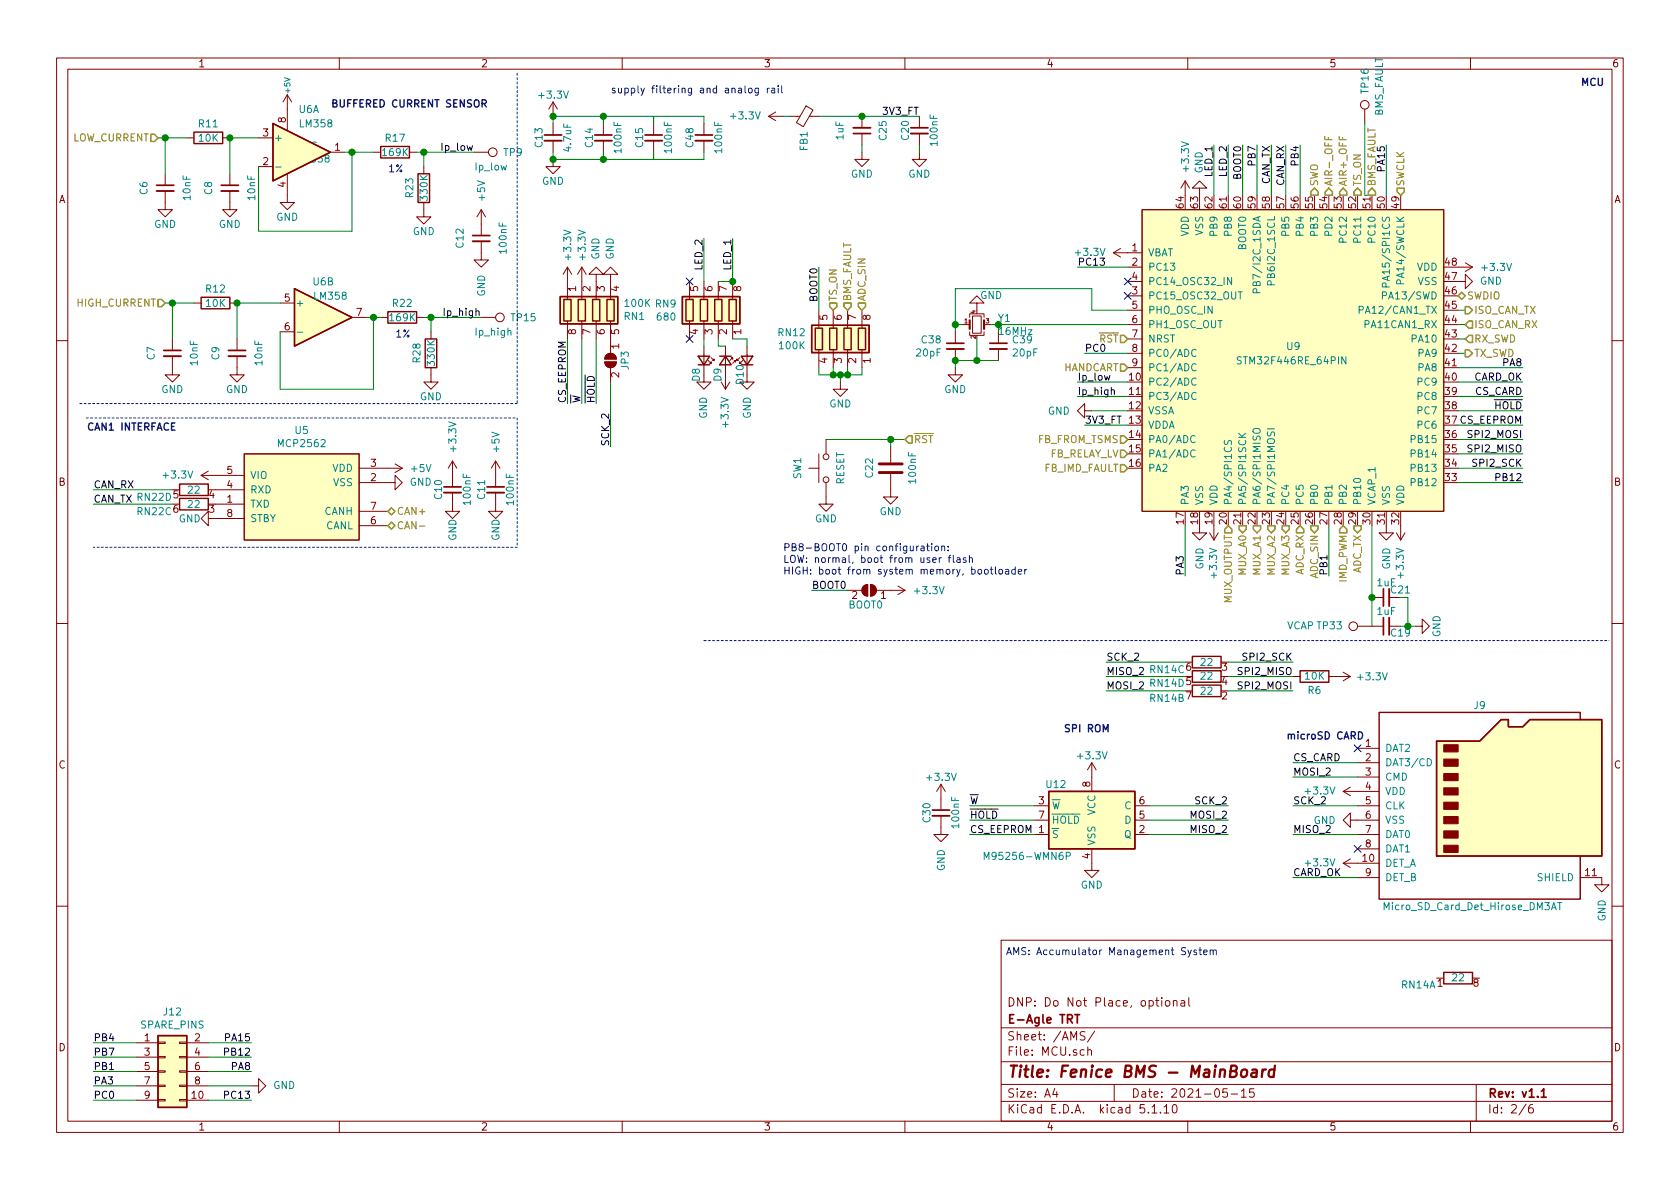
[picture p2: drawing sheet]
<svg xmlns="http://www.w3.org/2000/svg" width="297mm" height="210mm" viewBox="0 0 297 210" stroke-linecap="round" stroke-linejoin="round" font-family="sans-serif">
<defs><g id="words">
<text font-size="2.8" fill="#840000" x="178" y="190.5">Title: Fenice BMS - MainBoard</text>
<g font-size="2.1" fill="#840000">
<text x="178" y="178">DNP: Do Not Place, optional</text>
<text x="178" y="184">Sheet: /AMS/</text>
<text x="178" y="181">E-Agle TRT</text>
<text x="178" y="186.7">File: MCU.sch</text>
<text x="178" y="196.9">KiCad E.D.A. kicad 5.1.10</text>
<text x="178" y="194.1">Size: A4</text>
<text x="200" y="194.1">Date: 2021-05-15</text>
<text x="263" y="194.1">Rev: v1.1</text>
<text x="263" y="196.9">Id: 2/6</text>
</g>
<g font-size="1.8" fill="#840000">
<text x="35" y="11.9">1</text>
<text x="85" y="11.9">2</text>
<text x="135" y="11.9">3</text>
<text x="185" y="11.9">4</text>
<text x="235" y="11.9">5</text>
<text x="285" y="11.9">6</text>
<text x="50.5" y="21.7" transform="rotate(-90 50.5 21.7)">8</text>
<text x="46.5" y="29.2">2</text>
<text x="46.5" y="24.1">3</text>
<text x="59.2" y="26.7">1</text>
<text x="10.4" y="35.9">A</text>
<text x="50.5" y="33.1" transform="rotate(-90 50.5 33.1)">4</text>
<text x="285.4" y="35.9">A</text>
<text x="209.3" y="36.8" transform="rotate(-90 209.3 36.8)">64</text>
<text x="211.8" y="36.8" transform="rotate(-90 211.8 36.8)">63</text>
<text x="214.4" y="36.8" transform="rotate(-90 214.4 36.8)">62</text>
<text x="216.9" y="36.8" transform="rotate(-90 216.9 36.8)">61</text>
<text x="219.5" y="36.8" transform="rotate(-90 219.5 36.8)">60</text>
<text x="222" y="36.8" transform="rotate(-90 222 36.8)">59</text>
<text x="224.5" y="36.8" transform="rotate(-90 224.5 36.8)">58</text>
<text x="227.1" y="36.8" transform="rotate(-90 227.1 36.8)">57</text>
<text x="229.6" y="36.8" transform="rotate(-90 229.6 36.8)">56</text>
<text x="232.2" y="36.8" transform="rotate(-90 232.2 36.8)">55</text>
<text x="234.7" y="36.8" transform="rotate(-90 234.7 36.8)">54</text>
<text x="237.2" y="36.8" transform="rotate(-90 237.2 36.8)">53</text>
<text x="239.8" y="36.8" transform="rotate(-90 239.8 36.8)">52</text>
<text x="244.9" y="36.8" transform="rotate(-90 244.9 36.8)">50</text>
<text x="247.4" y="36.8" transform="rotate(-90 247.4 36.8)">49</text>
<text x="200.2" y="44.4">1</text>
<text x="200.2" y="47">2</text>
<text x="255.6" y="47">48</text>
<text x="50.3" y="53.3">5</text>
<text x="101.9" y="51.5" transform="rotate(-90 101.9 51.5)">1</text>
<text x="104.4" y="51.5" transform="rotate(-90 104.4 51.5)">2</text>
<text x="106.9" y="51.5" transform="rotate(-90 106.9 51.5)">3</text>
<text x="109.5" y="51.5" transform="rotate(-90 109.5 51.5)">4</text>
<text x="123.4" y="51.5" transform="rotate(-90 123.4 51.5)">5</text>
<text x="126" y="51.5" transform="rotate(-90 126 51.5)">6</text>
<text x="128.5" y="51.5" transform="rotate(-90 128.5 51.5)">7</text>
<text x="131.1" y="51.5" transform="rotate(-90 131.1 51.5)">8</text>
<text x="200.2" y="52.1">3</text>
<text x="200.2" y="49.5">4</text>
<text x="255.6" y="52.1">46</text>
<text x="255.6" y="49.5">47</text>
<text x="50.3" y="58.4">6</text>
<text x="63" y="55.9">7</text>
<text x="101.9" y="59.2" transform="rotate(-90 101.9 59.2)">8</text>
<text x="104.4" y="59.2" transform="rotate(-90 104.4 59.2)">7</text>
<text x="106.9" y="59.2" transform="rotate(-90 106.9 59.2)">6</text>
<text x="109.5" y="59.2" transform="rotate(-90 109.5 59.2)">5</text>
<text x="123.4" y="59.2" transform="rotate(-90 123.4 59.2)">4</text>
<text x="126" y="59.2" transform="rotate(-90 126 59.2)">3</text>
<text x="128.5" y="59.2" transform="rotate(-90 128.5 59.2)">2</text>
<text x="131.1" y="59.2" transform="rotate(-90 131.1 59.2)">1</text>
<text x="146.3" y="56.6" transform="rotate(-90 146.3 56.6)">5</text>
<text x="148.8" y="56.6" transform="rotate(-90 148.8 56.6)">6</text>
<text x="151.4" y="56.6" transform="rotate(-90 151.4 56.6)">7</text>
<text x="153.9" y="56.6" transform="rotate(-90 153.9 56.6)">8</text>
<text x="200.2" y="54.6">5</text>
<text x="200.2" y="57.1">6</text>
<text x="200.2" y="59.7">7</text>
<text x="255.6" y="59.7">43</text>
<text x="255.6" y="57.1">44</text>
<text x="255.6" y="54.6">45</text>
<text x="109.5" y="61.7" transform="rotate(-90 109.5 61.7)">1</text>
<text x="146.3" y="64.2" transform="rotate(-90 146.3 64.2)">4</text>
<text x="148.8" y="64.2" transform="rotate(-90 148.8 64.2)">3</text>
<text x="151.4" y="64.2" transform="rotate(-90 151.4 64.2)">2</text>
<text x="153.9" y="64.2" transform="rotate(-90 153.9 64.2)">1</text>
<text x="200.2" y="62.2">8</text>
<text x="200.2" y="64.8">9</text>
<text x="255.6" y="64.8">41</text>
<text x="255.6" y="62.2">42</text>
<text x="109.5" y="66.8" transform="rotate(-90 109.5 66.8)">2</text>
<text x="199.7" y="67.3">10</text>
<text x="199.7" y="69.8">11</text>
<text x="255.6" y="69.8">39</text>
<text x="255.6" y="67.3">40</text>
<text x="199.7" y="72.4">12</text>
<text x="199.7" y="74.9">13</text>
<text x="199.7" y="77.5">14</text>
<text x="255.6" y="77.5">36</text>
<text x="255.6" y="72.4">38</text>
<text x="40.2" y="83.8">5</text>
<text x="65.6" y="82.5">3</text>
<text x="199.7" y="80">15</text>
<text x="199.7" y="82.5">16</text>
<text x="255.6" y="82.5">34</text>
<text x="255.6" y="80">35</text>
<text x="10.4" y="85.9">B</text>
<text x="30.6" y="88.1">5</text>
<text x="37" y="88.1">4</text>
<text x="40.2" y="88.9">1</text>
<text x="40.2" y="86.4">4</text>
<text x="65.6" y="85.1">2</text>
<text x="255.6" y="85.1">33</text>
<text x="285.4" y="85.9">B</text>
<text x="37" y="90.7">3</text>
<text x="40.2" y="91.4">8</text>
<text x="65.6" y="92.7">6</text>
<text x="65.6" y="90.2">7</text>
<text x="209.3" y="92.7" transform="rotate(-90 209.3 92.7)">17</text>
<text x="211.8" y="92.7" transform="rotate(-90 211.8 92.7)">18</text>
<text x="214.4" y="92.7" transform="rotate(-90 214.4 92.7)">19</text>
<text x="216.9" y="92.7" transform="rotate(-90 216.9 92.7)">20</text>
<text x="219.5" y="92.7" transform="rotate(-90 219.5 92.7)">21</text>
<text x="222" y="92.7" transform="rotate(-90 222 92.7)">22</text>
<text x="224.5" y="92.7" transform="rotate(-90 224.5 92.7)">23</text>
<text x="227.1" y="92.7" transform="rotate(-90 227.1 92.7)">24</text>
<text x="229.6" y="92.7" transform="rotate(-90 229.6 92.7)">25</text>
<text x="232.2" y="92.7" transform="rotate(-90 232.2 92.7)">26</text>
<text x="234.7" y="92.7" transform="rotate(-90 234.7 92.7)">27</text>
<text x="237.2" y="92.7" transform="rotate(-90 237.2 92.7)">28</text>
<text x="239.8" y="92.7" transform="rotate(-90 239.8 92.7)">29</text>
<text x="242.3" y="92.7" transform="rotate(-90 242.3 92.7)">30</text>
<text x="244.9" y="92.7" transform="rotate(-90 244.9 92.7)">31</text>
<text x="247.4" y="92.7" transform="rotate(-90 247.4 92.7)">32</text>
<text x="150.6" y="105.9">2</text>
<text x="155.7" y="105.9">1</text>
<text x="216.1" y="118.6">3</text>
<text x="216.1" y="121.2">4</text>
<text x="216.1" y="123.7">2</text>
<text x="10.4" y="135.9">C</text>
<text x="241.5" y="132.1">1</text>
<text x="241.5" y="134.6">2</text>
<text x="241.5" y="137.2">3</text>
<text x="285.4" y="135.9">C</text>
<text x="183.7" y="142.2">3</text>
<text x="192.8" y="139.2" transform="rotate(-90 192.8 139.2)">8</text>
<text x="201.4" y="142.2">6</text>
<text x="241.5" y="139.7">4</text>
<text x="241.5" y="142.2">5</text>
<text x="183.7" y="144.8">7</text>
<text x="201.4" y="147.3">2</text>
<text x="201.4" y="144.8">5</text>
<text x="241.5" y="144.8">6</text>
<text x="241.5" y="147.3">7</text>
<text x="241.5" y="149.9">8</text>
<text x="192.8" y="151.9" transform="rotate(-90 192.8 151.9)">4</text>
<text x="241" y="152.4">10</text>
<text x="241.5" y="154.9">9</text>
<text x="280.3" y="154.9">11</text>
<text x="260.5" y="174.5">8</text>
<text x="10.4" y="185.9">D</text>
<text x="25.6" y="184.1">1</text>
<text x="34.4" y="184.1">2</text>
<text x="285.4" y="185.9">D</text>
<text x="25.6" y="186.7">3</text>
<text x="25.6" y="189.2">5</text>
<text x="25.6" y="191.8">7</text>
<text x="34.4" y="186.7">4</text>
<text x="34.4" y="189.2">6</text>
<text x="34.4" y="191.8">8</text>
<text x="25.6" y="194.3">9</text>
<text x="34" y="194.3">10</text>
<text x="35" y="199.9">1</text>
<text x="85" y="199.9">2</text>
<text x="135" y="199.9">3</text>
<text x="185" y="199.9">4</text>
<text x="235" y="199.9">5</text>
<text x="285" y="199.9">6</text>
</g>
<g font-size="1.8" fill="#008484">
<text x="95.5" y="17.4">+3.3V</text>
<text x="242" y="16.5" transform="rotate(-90 242 16.5)">TP16</text>
<text x="35.2" y="22.5">R11</text>
<text x="52.9" y="20">U6A</text>
<text x="53.1" y="22.5">LM358</text>
<text x="129.4" y="21.1">+3.3V</text>
<text x="244.5" y="20.6" transform="rotate(-90 244.5 20.6)">BMS_FAULT</text>
<text x="35.2" y="25.1">10K</text>
<text x="48.4" y="25">+</text>
<text x="51.4" y="25.4" transform="rotate(-90 51.4 25.4)">V+</text>
<text x="52.5" y="26.4">U6C</text>
<text x="52.7" y="28.7">LM358</text>
<text x="67.7" y="27.6">169K</text>
<text x="68.2" y="25.1">R17</text>
<text x="89.1" y="27.6">TP9</text>
<text x="95.9" y="26" transform="rotate(-90 95.9 26)">C13</text>
<text x="101" y="26.7" transform="rotate(-90 101 26.7)">4.7uF</text>
<text x="104.8" y="26" transform="rotate(-90 104.8 26)">C14</text>
<text x="109.9" y="26.9" transform="rotate(-90 109.9 26.9)">100nF</text>
<text x="113.7" y="26" transform="rotate(-90 113.7 26)">C15</text>
<text x="118.8" y="26.9" transform="rotate(-90 118.8 26.9)">100nF</text>
<text x="122.6" y="26" transform="rotate(-90 122.6 26)">C48</text>
<text x="127.7" y="26.9" transform="rotate(-90 127.7 26.9)">100nF</text>
<text x="142.8" y="26.6" transform="rotate(-90 142.8 26.6)">FB1</text>
<text x="149.1" y="24.7" transform="rotate(-90 149.1 24.7)">1uF</text>
<text x="156.8" y="24.7" transform="rotate(-90 156.8 24.7)">C25</text>
<text x="160.7" y="24.7" transform="rotate(-90 160.7 24.7)">C20</text>
<text x="165.8" y="25.6" transform="rotate(-90 165.8 25.6)">100nF</text>
<text x="26.1" y="34.4" transform="rotate(-90 26.1 34.4)">C6</text>
<text x="33.7" y="35.3" transform="rotate(-90 33.7 35.3)">10nF</text>
<text x="37.5" y="34.4" transform="rotate(-90 37.5 34.4)">C8</text>
<text x="45.1" y="35.3" transform="rotate(-90 45.1 35.3)">10nF</text>
<text x="73.1" y="34.9" transform="rotate(-90 73.1 34.9)">R23</text>
<text x="75.6" y="35.4" transform="rotate(-90 75.6 35.4)">330K</text>
<text x="84.1" y="30.1">Ip_low</text>
<text x="85.8" y="35.4" transform="rotate(-90 85.8 35.4)">+5V</text>
<text x="95.8" y="32.7">GND</text>
<text x="150.4" y="31.4">GND</text>
<text x="160.6" y="31.4">GND</text>
<text x="210.2" y="30.1" transform="rotate(-90 210.2 30.1)">+3.3V</text>
<text x="212.6" y="30.7" transform="rotate(-90 212.6 30.7)">GND</text>
<text x="27.3" y="40.3">GND</text>
<text x="38.7" y="40.3">GND</text>
<text x="48.8" y="39">GND</text>
<text x="73" y="41.6">GND</text>
<text x="210.2" y="41.8" transform="rotate(-90 210.2 41.8)">VDD</text>
<text x="212.7" y="41.6" transform="rotate(-90 212.7 41.6)">VSS</text>
<text x="215.3" y="41.5" transform="rotate(-90 215.3 41.5)">PB9</text>
<text x="217.8" y="41.5" transform="rotate(-90 217.8 41.5)">PB8</text>
<text x="228" y="41.5" transform="rotate(-90 228 41.5)">PB5</text>
<text x="230.5" y="41.5" transform="rotate(-90 230.5 41.5)">PB4</text>
<text x="233" y="41.5" transform="rotate(-90 233 41.5)">PB3</text>
<text x="235.6" y="41.5" transform="rotate(-90 235.6 41.5)">PD2</text>
<text x="82" y="43.8" transform="rotate(-90 82 43.8)">C12</text>
<text x="89.6" y="44.7" transform="rotate(-90 89.6 44.7)">100nF</text>
<text x="101" y="45.8" transform="rotate(-90 101 45.8)">+3.3V</text>
<text x="103.6" y="45.8" transform="rotate(-90 103.6 45.8)">+3.3V</text>
<text x="106" y="45.9" transform="rotate(-90 106 45.9)">GND</text>
<text x="108.5" y="45.9" transform="rotate(-90 108.5 45.9)">GND</text>
<text x="190.3" y="45.3">+3.3V</text>
<text x="202.9" y="45.3">VBAT</text>
<text x="202.9" y="47.9">PC13</text>
<text x="220.3" y="44.2" transform="rotate(-90 220.3 44.2)">BOOT0</text>
<text x="238.1" y="42.5" transform="rotate(-90 238.1 42.5)">PC12</text>
<text x="240.7" y="42.5" transform="rotate(-90 240.7 42.5)">PC11</text>
<text x="243.2" y="42.5" transform="rotate(-90 243.2 42.5)">PC10</text>
<text x="250.5" y="47.9">VDD</text>
<text x="262.2" y="47.9">+3.3V</text>
<text x="36.5" y="51.7">R12</text>
<text x="55.4" y="50.5">U6B</text>
<text x="55.7" y="53">LM358</text>
<text x="85.8" y="52.5" transform="rotate(-90 85.8 52.5)">GND</text>
<text x="173.3" y="52.9">GND</text>
<text x="202.9" y="53">PC15_OSC32_OUT</text>
<text x="202.9" y="50.4">PC14_OSC32_IN</text>
<text x="222.9" y="50.5" transform="rotate(-90 222.9 50.5)">PB7/I2C_1SDA</text>
<text x="225.4" y="49.8" transform="rotate(-90 225.4 49.8)">PB6I2C_1SCL</text>
<text x="245.2" y="53">PA13/SWD</text>
<text x="245.7" y="49.3" transform="rotate(-90 245.7 49.3)">PA15/SPI1CS</text>
<text x="248.3" y="49.5" transform="rotate(-90 248.3 49.5)">PA14/SWCLK</text>
<text x="250.7" y="50.4">VSS</text>
<text x="261.7" y="50.3">GND</text>
<text x="36.5" y="54.3">10K</text>
<text x="52.2" y="54.2">+</text>
<text x="69" y="56.8">169K</text>
<text x="69.5" y="54.3">R22</text>
<text x="84.1" y="59.4">Ip_high</text>
<text x="90.4" y="56.8">TP15</text>
<text x="110.4" y="56.6">RN1</text>
<text x="110.6" y="54.3">100K RN9</text>
<text x="116.3" y="56.7">680</text>
<text x="137.7" y="59.5">RN12</text>
<text x="176.5" y="56.9">Y1</text>
<text x="202.9" y="55.5">PHO_OSC_IN</text>
<text x="202.9" y="58">PH1_OSC_OUT</text>
<text x="241.3" y="55.5">PA12/CAN1_TX</text>
<text x="241.6" y="58">PA11CAN1_RX</text>
<text x="27.4" y="63.6" transform="rotate(-90 27.4 63.6)">C7</text>
<text x="35" y="64.5" transform="rotate(-90 35 64.5)">10nF</text>
<text x="38.8" y="63.6" transform="rotate(-90 38.8 63.6)">C9</text>
<text x="46.4" y="64.5" transform="rotate(-90 46.4 64.5)">10nF</text>
<text x="74.3" y="64.1" transform="rotate(-90 74.3 64.1)">R28</text>
<text x="76.9" y="64.6" transform="rotate(-90 76.9 64.6)">330K</text>
<text x="111.2" y="65.3" transform="rotate(-90 111.2 65.3)">JP3</text>
<text x="137.9" y="61.8">100K</text>
<text x="162.1" y="63">20pF</text>
<text x="163" y="60.7">C38</text>
<text x="179.1" y="60.7">C39</text>
<text x="179.2" y="63">20pF</text>
<text x="202.9" y="60.6">NRST</text>
<text x="202.9" y="63.1">PC0/ADC</text>
<text x="202.9" y="65.7">PC1/ADC</text>
<text x="219.4" y="64.4">STM32F446RE_64PIN</text>
<text x="227.6" y="61.9">U9</text>
<text x="249.8" y="60.6">PA10</text>
<text x="250.8" y="65.7">PA8</text>
<text x="250.8" y="63.1">PA9</text>
<text x="28.5" y="69.5">GND</text>
<text x="40" y="69.5">GND</text>
<text x="74.2" y="70.8">GND</text>
<text x="123.7" y="67.4" transform="rotate(-90 123.7 67.4)">D8</text>
<text x="127.6" y="67.4" transform="rotate(-90 127.6 67.4)">D9</text>
<text x="131.5" y="67.9" transform="rotate(-90 131.5 67.9)">D10</text>
<text x="167" y="69.5">GND</text>
<text x="202.9" y="68.2">PC2/ADC</text>
<text x="202.9" y="70.7">PC3/ADC</text>
<text x="250.8" y="70.7">PC8</text>
<text x="250.8" y="68.2">PC9</text>
<text x="52.2" y="76.8">U5</text>
<text x="125" y="74.1" transform="rotate(-90 125 74.1)">GND</text>
<text x="128.8" y="75.4" transform="rotate(-90 128.8 75.4)">+3.3V</text>
<text x="132.8" y="74.1" transform="rotate(-90 132.8 74.1)">GND</text>
<text x="146.6" y="72.1">GND</text>
<text x="185.3" y="73.3">GND</text>
<text x="202.9" y="73.3">VSSA</text>
<text x="202.9" y="75.8">VDDA</text>
<text x="250.8" y="75.8">PC6</text>
<text x="250.8" y="73.3">PC7</text>
<text x="49.4" y="79.1">MCP2562</text>
<text x="58.8" y="83.4">VDD</text>
<text x="72.8" y="83.5">+5V</text>
<text x="80.7" y="79.7" transform="rotate(-90 80.7 79.7)">+3.3V</text>
<text x="88.3" y="79.9" transform="rotate(-90 88.3 79.9)">+5V</text>
<text x="202.9" y="78.4">PA0/ADC</text>
<text x="202.9" y="80.9">PA1/ADC</text>
<text x="202.9" y="83.4">PA2</text>
<text x="249.8" y="83.4">PB13</text>
<text x="249.8" y="80.9">PB14</text>
<text x="249.8" y="78.4">PB15</text>
<text x="29" y="84.6">+3.3V</text>
<text x="33.3" y="87.3">22</text>
<text x="33.3" y="89.8">22</text>
<text x="44.2" y="89.8">TXD</text>
<text x="44.2" y="87.2">RXD</text>
<text x="44.2" y="84.7">VIO</text>
<text x="59" y="86">VSS</text>
<text x="72.4" y="85.9">GND</text>
<text x="78.2" y="88.2" transform="rotate(-90 78.2 88.2)">C10</text>
<text x="83.2" y="89.1" transform="rotate(-90 83.2 89.1)">100nF</text>
<text x="85.8" y="88.2" transform="rotate(-90 85.8 88.2)">C11</text>
<text x="90.9" y="89.1" transform="rotate(-90 90.9 89.1)">100nF</text>
<text x="141.7" y="84.7" transform="rotate(-90 141.7 84.7)">SW1</text>
<text x="149.3" y="85.7" transform="rotate(-90 149.3 85.7)">RESET</text>
<text x="154.4" y="84.4" transform="rotate(-90 154.4 84.4)">C22</text>
<text x="162" y="85.3" transform="rotate(-90 162 85.3)">100nF</text>
<text x="210.2" y="89.4" transform="rotate(-90 210.2 89.4)">PA3</text>
<text x="212.7" y="89.4" transform="rotate(-90 212.7 89.4)">VSS</text>
<text x="215.3" y="89.4" transform="rotate(-90 215.3 89.4)">VDD</text>
<text x="217.8" y="89.4" transform="rotate(-90 217.8 89.4)">PA4/SPI1CS</text>
<text x="220.3" y="89.4" transform="rotate(-90 220.3 89.4)">PA5/SPI1SCK</text>
<text x="222.9" y="89.4" transform="rotate(-90 222.9 89.4)">PA6/SPI1MISO</text>
<text x="225.4" y="89.4" transform="rotate(-90 225.4 89.4)">PA7/SPI1MOSI</text>
<text x="228" y="89.4" transform="rotate(-90 228 89.4)">PC4</text>
<text x="230.5" y="89.4" transform="rotate(-90 230.5 89.4)">PC5</text>
<text x="233" y="89.4" transform="rotate(-90 233 89.4)">PB0</text>
<text x="235.6" y="89.4" transform="rotate(-90 235.6 89.4)">PB1</text>
<text x="238.1" y="89.4" transform="rotate(-90 238.1 89.4)">PB2</text>
<text x="240.7" y="89.4" transform="rotate(-90 240.7 89.4)">PB10</text>
<text x="243.2" y="89.4" transform="rotate(-90 243.2 89.4)">VCAP_1</text>
<text x="245.7" y="89.4" transform="rotate(-90 245.7 89.4)">VSS</text>
<text x="248.3" y="89.4" transform="rotate(-90 248.3 89.4)">VDD</text>
<text x="249.8" y="86">PB12</text>
<text x="24.4" y="91.1">RN22C 6</text>
<text x="31.6" y="92.4">GND</text>
<text x="44.2" y="92.3">STBY</text>
<text x="57.4" y="91.1">CANH</text>
<text x="57.6" y="93.6">CANL</text>
<text x="80.7" y="95.7" transform="rotate(-90 80.7 95.7)">GND</text>
<text x="88.3" y="95.7" transform="rotate(-90 88.3 95.7)">GND</text>
<text x="144.1" y="92.4">GND</text>
<text x="155.5" y="91.1">GND</text>
<text x="212.8" y="100.7" transform="rotate(-90 212.8 100.7)">GND</text>
<text x="245.8" y="100.7" transform="rotate(-90 245.8 100.7)">GND</text>
<text x="150" y="107.6">BOOT0</text>
<text x="161.9" y="105.1">+3.3V</text>
<text x="215.2" y="102" transform="rotate(-90 215.2 102)">+3.3V</text>
<text x="243.5" y="103.7">1uF</text>
<text x="246" y="104.9">C21</text>
<text x="248.2" y="102" transform="rotate(-90 248.2 102)">+3.3V</text>
<text x="227.5" y="111.3">VCAP TP33</text>
<text x="243.5" y="108.8">1uF</text>
<text x="254.7" y="112.7" transform="rotate(-90 254.7 112.7)">GND</text>
<text x="203.4" y="119">RN14C 6</text>
<text x="212.4" y="117.8">22</text>
<text x="203.4" y="121.5">RN14D 5</text>
<text x="203.4" y="124.1">RN14B 7</text>
<text x="212.4" y="120.2">22</text>
<text x="212.4" y="122.9">22</text>
<text x="230.8" y="120.2">10K</text>
<text x="231.3" y="122.7">R6</text>
<text x="240.2" y="120.3">+3.3V</text>
<text x="260.7" y="125.4">J9</text>
<text x="190.7" y="134.3">+3.3V</text>
<text x="244.9" y="133">DAT2</text>
<text x="244.9" y="135.5">DAT3/CD</text>
<text x="164" y="138.1">+3.3V</text>
<text x="185.1" y="139.4">U12</text>
<text x="185.9" y="143.1">W</text>
<text x="198.9" y="143.1">C</text>
<text x="231" y="140.5">+3.3V</text>
<text x="244.9" y="138">CMD</text>
<text x="244.9" y="140.6">VDD</text>
<text x="244.9" y="143.1">CLK</text>
<text x="164.5" y="145.4" transform="rotate(-90 164.5 145.4)">C30</text>
<text x="169.6" y="146.3" transform="rotate(-90 169.6 146.3)">100nF</text>
<text x="185.9" y="148.2">S</text>
<text x="185.9" y="145.7">HOLD</text>
<text x="193.7" y="149.6" transform="rotate(-90 193.7 149.6)">VSS</text>
<text x="193.7" y="144.2" transform="rotate(-90 193.7 144.2)">VCC</text>
<text x="198.8" y="148.2">Q</text>
<text x="198.9" y="145.7">D</text>
<text x="232.3" y="145.7">GND</text>
<text x="244.9" y="145.7">VSS</text>
<text x="244.9" y="148.2">DAT0</text>
<text x="167.1" y="154.1" transform="rotate(-90 167.1 154.1)">GND</text>
<text x="174.8" y="152.1">M95256-WMN6P</text>
<text x="231" y="153.2">+3.3V</text>
<text x="244.9" y="153.3">DET_A</text>
<text x="244.9" y="150.7">DAT1</text>
<text x="244.9" y="155.8">DET_B</text>
<text x="271.9" y="155.8">SHIELD</text>
<text x="191.1" y="157.1">GND</text>
<text x="245.1" y="161">Micro_SD_Card_Det_Hirose_DM3AT</text>
<text x="283.9" y="163" transform="rotate(-90 283.9 163)">GND</text>
<text x="256.8" y="173.5">22</text>
<text x="29" y="179.6">J12</text>
<text x="247.9" y="174.8">RN14A 1</text>
<text x="24.9" y="181.9">SPARE_PINS</text>
<text x="48.3" y="192.6">GND</text>
</g>
<g font-size="1.8" fill="#0000c2">
<text x="107.9" y="16.5">supply filtering and analog rail</text>
<text x="279.4" y="15.2">MCU</text>
<text x="58.4" y="19">BUFFERED CURRENT SENSOR</text>
<text x="68.6" y="30.5">1%</text>
<text x="69.8" y="59.7">1%</text>
<text x="15.2" y="76.1">CAN1 INTERFACE</text>
<text x="138.4" y="97.5">PB8-BOOT0 pin configuration:</text>
<text x="138.4" y="99.5">LOW: normal, boot from user flash</text>
<text x="138.4" y="101.6">HIGH: boot from system memory, bootloader</text>
<text x="188" y="129.5">SPI ROM</text>
<text x="227.3" y="130.8">microSD CARD</text>
<text x="177.8" y="168.9">AMS: Accumulator Management System</text>
</g>
<g font-size="1.8">
<text x="156.3" y="20.3">3V3_FT</text>
<text x="78.3" y="26.7">Ip_low</text>
<text x="222" y="29.1" transform="rotate(-90 222 29.1)">PB7</text>
<text x="229.6" y="29.1" transform="rotate(-90 229.6 29.1)">PB4</text>
<text x="214.4" y="31.2" transform="rotate(-90 214.4 31.2)">LED_1</text>
<text x="216.9" y="31.2" transform="rotate(-90 216.9 31.2)">LED_2</text>
<text x="219.5" y="31.7" transform="rotate(-90 219.5 31.7)">BOOT0</text>
<text x="224.5" y="32.7" transform="rotate(-90 224.5 32.7)">CAN_TX</text>
<text x="227.1" y="32.9" transform="rotate(-90 227.1 32.9)">CAN_RX</text>
<text x="244.9" y="30.1" transform="rotate(-90 244.9 30.1)">PA15</text>
<text x="124.2" y="47.7" transform="rotate(-90 124.2 47.7)">LED_2</text>
<text x="129.3" y="47.7" transform="rotate(-90 129.3 47.7)">LED_1</text>
<text x="190.5" y="47">PC13</text>
<text x="144.5" y="53.3" transform="rotate(-90 144.5 53.3)">BOOT0</text>
<text x="78.8" y="55.9">Ip_high</text>
<text x="191.8" y="62.2">PC0</text>
<text x="265.8" y="64.8">PA8</text>
<text x="100.1" y="71.4" transform="rotate(-90 100.1 71.4)">CS_EEPROM</text>
<text x="102.6" y="71.4" transform="rotate(-90 102.6 71.4)">W</text>
<text x="105.2" y="71.4" transform="rotate(-90 105.2 71.4)">HOLD</text>
<text x="190.5" y="67.3">Ip_low</text>
<text x="190.5" y="69.8">Ip_high</text>
<text x="260.5" y="67.3">CARD_OK</text>
<text x="260.7" y="69.8">CS_CARD</text>
<text x="191.8" y="74.9">3V3_FT</text>
<text x="255.6" y="74.9">37 CS_EEPROM</text>
<text x="259.9" y="77.5">SPI2_MOSI</text>
<text x="264.2" y="72.4">HOLD</text>
<text x="107.7" y="79" transform="rotate(-90 107.7 79)">SCK_2</text>
<text x="259.9" y="80">SPI2_MISO</text>
<text x="260.7" y="82.5">SPI2_SCK</text>
<text x="16.5" y="86.4">CAN_RX</text>
<text x="16.5" y="88.9">CAN_TX RN22D</text>
<text x="264.8" y="85.1">PB12</text>
<text x="209.3" y="101.8" transform="rotate(-90 209.3 101.8)">PA3</text>
<text x="234.7" y="101.8" transform="rotate(-90 234.7 101.8)">PB1</text>
<text x="143.5" y="104.1">BOOT0</text>
<text x="195.6" y="119.4">MISO_2</text>
<text x="195.6" y="116.8">SCK_2</text>
<text x="219.3" y="119.4">SPI2_MISO</text>
<text x="220" y="116.8">SPI2_SCK</text>
<text x="195.6" y="121.9">MOSI_2</text>
<text x="219.3" y="121.9">SPI2_MOSI</text>
<text x="228.6" y="134.6">CS_CARD</text>
<text x="228.6" y="137.2">MOSI_2</text>
<text x="171.4" y="142.2">W</text>
<text x="211.5" y="142.2">SCK_2</text>
<text x="228.6" y="142.2">SCK_2</text>
<text x="171.4" y="147.3">CS_EEPROM 1</text>
<text x="171.4" y="144.8">HOLD</text>
<text x="210.7" y="144.8">MOSI_2</text>
<text x="210.7" y="147.3">MISO_2</text>
<text x="228.6" y="147.3">MISO_2</text>
<text x="228.6" y="154.9">CARD_OK</text>
<text x="16.5" y="184.1">PB4</text>
<text x="40" y="184.1">PA15</text>
<text x="16.5" y="186.7">PB7</text>
<text x="16.5" y="189.2">PB1</text>
<text x="16.5" y="191.8">PA3</text>
<text x="40" y="186.7">PB12</text>
<text x="41" y="189.2">PA8</text>
<text x="16.5" y="194.3">PC0</text>
<text x="40" y="194.3">PC13</text>
</g>
<g font-size="1.8" fill="#848400">
<text x="12.6" y="25">LOW_CURRENT</text>
<text x="233" y="33" transform="rotate(-90 233 33)">SWO</text>
<text x="235.6" y="33" transform="rotate(-90 235.6 33)">AIR-_OFF</text>
<text x="238.1" y="33" transform="rotate(-90 238.1 33)">AIR+_OFF</text>
<text x="240.7" y="33" transform="rotate(-90 240.7 33)">TS_ON</text>
<text x="243.2" y="33" transform="rotate(-90 243.2 33)">BMS_FAULT</text>
<text x="248.3" y="33" transform="rotate(-90 248.3 33)">SWCLK</text>
<text x="148" y="53.3" transform="rotate(-90 148 53.3)">TS_ON</text>
<text x="150.5" y="53.3" transform="rotate(-90 150.5 53.3)">BMS_FAULT</text>
<text x="153" y="53.3" transform="rotate(-90 153 53.3)">ADC_SIN</text>
<text x="259.3" y="53">SWDIO</text>
<text x="13.6" y="54.2">HIGH_CURRENT</text>
<text x="260.6" y="58">ISO_CAN_RX</text>
<text x="260.6" y="55.5">ISO_CAN_TX</text>
<text x="187.9" y="65.7">HANDCART</text>
<text x="194.3" y="60.6">RST</text>
<text x="260.6" y="60.6">RX_SWD</text>
<text x="260.6" y="63.1">TX_SWD</text>
<text x="161.5" y="78.4">RST</text>
<text x="183.4" y="78.4">FB_FROM_TSMS</text>
<text x="184.5" y="83.4">FB_IMD_FAULT</text>
<text x="185.3" y="80.9">FB_RELAY_LV</text>
<text x="70.1" y="93.6">CAN-</text>
<text x="70.1" y="91.1">CAN+</text>
<text x="220.3" y="101.6" transform="rotate(-90 220.3 101.6)">MUX_A0</text>
<text x="222.9" y="101.6" transform="rotate(-90 222.9 101.6)">MUX_A1</text>
<text x="225.4" y="101.6" transform="rotate(-90 225.4 101.6)">MUX_A2</text>
<text x="228" y="101.6" transform="rotate(-90 228 101.6)">MUX_A3</text>
<text x="230.5" y="101.7" transform="rotate(-90 230.5 101.7)">ADC_RX</text>
<text x="240.7" y="101.6" transform="rotate(-90 240.7 101.6)">ADC_TX</text>
<text x="217.8" y="106.7" transform="rotate(-90 217.8 106.7)">MUX_OUTPUT</text>
<text x="233" y="102.3" transform="rotate(-90 233 102.3)">ADC_SIN</text>
<text x="238.1" y="103" transform="rotate(-90 238.1 103)">IMD_PWM</text>
</g>
<g font-size="1.8" fill="#008400">
<text x="242.3" y="36.8" transform="rotate(-90 242.3 36.8)">51</text>
<text x="176.8" y="59.2">16MHz</text>
<text x="246" y="112.6">C19</text>
</g>
<text font-size="1.4" fill="#008484" x="51.3" y="16.4" transform="rotate(-90 51.3 16.4)">+5V</text>
<g font-size="1.1" fill="#840000">
<text x="170.5" y="57.2">1</text>
<text x="172.5" y="59.9" transform="rotate(-90 172.5 59.9)">2</text>
<text x="172.5" y="55.4" transform="rotate(-90 172.5 55.4)">4</text>
<text x="174.3" y="57.2">3</text>
</g>
</g></defs>
<g fill="none" stroke="#840000" stroke-width=".18">
<path d="M10 10.3h277v189.9h-277zM12 12.2h273v186.1h-273zM50.8 16.8v6.3M50.8 16.8l-.8 1.2M50.8 16.8l.8 1.2M60 10.3v1.9M97.8 18l-.8 1.3M97.8 18v2.6M97.8 18l.8 1.3M110 10.3v1.9M137.2 19.8l-1.3 .8M142.5 18.7l1.2 .8-1.7 2.9-1.2-.7z"/>
<path d="M160 10.3v1.9M210 10.3v1.9M241.3 19.3v2.5M260 10.3v1.9M29.2 33.8v3.3h1.3l-1.3 1.2-1.3-1.2h1.3M29.2 30.7v2.1M33 24.4h1.3M39.4 24.4h1.2M40.6 33.8v3.3h1.3l-1.3 1.2-1.2-1.2h1.2M40.6 30.7v2.1M45.7 29.5h2.6M45.7 24.4h2.6"/>
<path d="M50.8 30.7v5.1h1.3l-1.3 1.3-1.3-1.3h1.3M58.4 26.9h2.6M66 26.9h1.3M72.4 26.9h1.3M74.9 35.8v2.5h1.3l-1.3 1.3-1.2-1.3h1.2M74.9 29.5v1.2M83.8 26.9h2.6M85.1 37.1v4.6M85.1 37.1l-.8 1.2M85.1 37.1l.8 1.2M97.8 28.2v1.3h1.3l-1.3 1.2-1.3-1.2h1.3M97.8 21.8v2.1"/>
<path d="M97.8 24.9v2M106.7 21.8v2.1M106.7 24.9v2M115.6 21.8v2.1M115.6 24.9v2M124.5 21.8v2.1M124.5 24.9v2M135.9 20.6l1.3 .7M135.9 20.6h2.5M139.7 20.6h1.8M143.1 20.6h1.7M152.4 26.9v1.3h1.3l-1.3 1.3-1.3-1.3h1.3"/>
<path d="M152.4 20.6v2M152.4 23.6v2M162.6 26.9v1.3h1.2l-1.2 1.3-1.3-1.3h1.3M162.6 20.6v2M162.6 23.6v2M201.9 37.1h53.4v53.3h-53.4zM209.5 32l-.7 1.3M209.5 32v2.5M209.5 32l.8 1.3M212.1 33.3h1.3l-1.3-1.3-1.3 1.3h1.3v1.2M30.5 59.9v2.1M34.3 53.6h1.3"/>
<path d="M40.6 53.6h1.3M41.9 59.9v2.1M49.5 53.6h2.6M49.5 58.7h2.6M62.2 56.1h2.6M67.3 56.1h1.3M73.7 56.1h1.2M76.2 58.7v1.2M85.1 42.7v3.3h1.3l-1.3 1.2-1.3-1.2h1.3M85.1 56.1h2.5M100.3 47.2v5.8M100.3 56.8v3.1"/>
<path d="M100.3 47.2l-.7 1.3M100.3 47.2l.8 1.3M102.9 47.2l-.8 1.3M102.9 47.2v5.8M102.9 56.8v3.1M102.9 47.2l.7 1.3M105.4 48.5h1.3l-1.3-1.3-1.3 1.3h1.3v4.5M105.4 56.8v3.1M107.9 48.5h1.3l-1.3-1.3-1.2 1.3h1.2v4.5M107.9 56.8v5.7M121.9 49.8v3.2M121.9 56.8v3.1"/>
<path d="M124.5 49.8v3.2M124.5 56.8v3.1M127 49.8v3.2M127 56.8v3.1M129.5 49.8v3.2M129.5 56.8v3.1M144.8 54.9v3.1M147.3 54.9v3.1M149.9 54.9v3.1M152.4 54.9v3.1M168.9 58.7v2M170.2 57.4h1.2"/>
<path d="M171.4 58.7v.6h2.6v-.6M171.4 56.1v-.6h2.6v.6M172 55.9h1.5v3h-1.5zM172.7 53.6h1.3l-1.3-1.3-1.3 1.3h1.3v1.3M174 57.4h1.3M176.5 58.7v2M196.8 44.7h5.1M196.8 44.7l1.3 .8M198.1 43.9l-1.3 .8M199.4 47.2h2.5M199.4 52.3h2.5M199.4 49.8h2.5"/>
<path d="M199.4 54.9h2.5M199.4 57.4h2.5M199.4 59.9h2.5M257.8 49.8h1.3v-1.3l1.2 1.3-1.2 1.2v-1.2M257.8 47.2h2.5M259.1 46.5l1.2 .7M260.3 47.2l-1.2 .8M10 60.2h2M30.5 63v3.3h1.2l-1.2 1.3-1.3-1.3h1.3M41.9 63v3.3h1.3l-1.3 1.3-1.3-1.3h1.3M76.2 65v2.6h1.3l-1.3 1.2-1.3-1.2h1.3M106.9 64h2.1a1.02 1.02 0 0 1-1.1 1 1.02 1.02 0 0 1-1-1z"/>
<path d="M107.3 62.7a1.03 1.03 0 0 1 1.1-.1 1.03 1.03 0 0 1 .6 .9h-2.1l.1-.4zM107.9 65v2.6M124.5 61.2v6.4h-1.3l1.3 1.2 1.2-1.2h-1.2M125.2 63.7l.5 .6v-.3v.3h-.2M125.7 63.2l.5 .5v-.2v.2h-.2M127.5 67.6l.8 1.2M128.3 61.2v7.6M129 67.6l-.7 1.2M129.3 63.2h.2v.3v-.3l-.5 .5M129.8 63.7h.2v.3v-.3l-.5 .6M130.8 63.2l-.5 .5v-.2v.2h.3M131.3 63.7l-.5 .6v-.3v.3h.3"/>
<path d="M132.1 66.3v1.3h1.2l-1.2 1.2-1.3-1.2h1.3M132.1 61.2v3.3M144.8 61.8v3.2M146 77.7v2.6M147.3 61.8v3.2M148.6 67.6v1.2h1.3l-1.3 1.3-1.3-1.3h1.3M149.9 61.8v3.2M152.4 61.8v3.2M157.5 79v2.8M168.9 65v1.3h1.3l-1.3 1.3-1.3-1.3h1.3M168.9 61.7v2M176.5 61.7v2"/>
<path d="M191.8 72.6v-1.2l-1.3 1.2 1.3 1.3v-1.3h1.2M199.4 62.5h2.5M199.4 65h2.5M285 60.2h2M35.6 84.1h7.6M35.6 84.1l1.2 .7M36.8 91.7v-1.3l-1.2 1.3 1.2 1.3v-1.3h6.4M36.8 83.3l-1.2 .8M38.1 89.1h5.1M38.1 86.6h5.1M43.2 80.3h20.3v15.2h-20.3zM63.5 85.3h6.3v-1.2l1.3 1.2-1.3 1.3v-1.3"/>
<path d="M63.5 82.8h7.6M63.5 93h5.1M63.5 90.4h5.1M69.8 82l1.3 .8M71.1 82.8l-1.3 .8M80 87.1v3.3h1.3l-1.3 1.3-1.3-1.3h1.3M80 81.5v4.6M80 81.5l-.8 1.3M80 81.5l.8 1.3M87.6 87.1v3.3h1.3l-1.3 1.3-1.2-1.3h1.2M87.6 81.5v4.6M87.6 81.5l-.7 1.3"/>
<path d="M87.6 81.5l.8 1.3M143 82.8h1.8M144.8 80.3v5M146 85.3v3.8h1.3l-1.3 1.3-1.2-1.3h1.2M157.5 83.8v4.1h1.2l-1.2 1.2-1.3-1.2h1.3M212.1 93v1.2h1.3l-1.3 1.3-1.3-1.3h1.3M213.9 94.2l.7 1.3M214.6 93v2.5M215.4 94.2l-.8 1.3M245.1 93v1.2h1.3l-1.3 1.3-1.3-1.3h1.3M246.9 94.2l.7 1.3M247.6 93v2.5"/>
<path d="M248.4 94.2l-.8 1.3M10 110.3h2M149.9 104.4h2.5M152.6 103.7l.5-.3h.3v2a1.03 1.03 0 0 1-.9-.6 1.03 1.03 0 0 1 .1-1.1zM153.9 103.4a1.02 1.02 0 0 1 1 1 1.02 1.02 0 0 1-1 1zM154.9 104.4h5.1M158.7 103.6l1.3 .8M160 104.4l-1.3 .8M228.6 119.6h1.3M234.9 119.6h3.9M237.5 118.9l1.3 .7M238.8 119.6l-1.3 .8"/>
<path d="M240 110.7h4.6M242.6 105.7h2M245.6 105.7h2M250.2 110.7h1.3v-1.2l1.2 1.2-1.2 1.3v-1.3M285 110.3h2M166.4 138.7l-.8 1.2M166.4 138.7v4.6M166.4 138.7l.7 1.2M193 134.9v5M193 134.9l-.7 1.2M193 134.9l.8 1.2M237.5 139.9h6.3"/>
<path d="M237.5 139.9l1.3 .8M238.8 139.2l-1.3 .7M240 132.3h3.8M240 134.9h3.8M240 137.4h3.8M166.4 144.3v3.3h1.2l-1.2 1.2-1.3-1.2h1.3M182.9 147.6h2.5M182.9 142.5h2.5M182.9 145h2.5M193 150.1v3.8h1.3l-1.3 1.3-1.2-1.3h1.2M200.7 147.6h2.5M200.7 142.5h2.5"/>
<path d="M200.7 145h2.5M237.5 152.6h6.3M237.5 152.6l1.3 .8M238.8 145v-1.2l-1.3 1.2 1.3 1.3v-1.3h5M238.8 151.9l-1.3 .7M240 147.6h3.8M240 142.5h3.8M240 155.2h3.8M240 150.1h3.8M279.4 155.2h3.8v1.3h1.3l-1.3 1.2-1.3-1.2h1.3M10 160.2h2M177 166.3h108v32h-108z"/>
<path d="M205.4 176.4v.2M205.4 176.9v1M206.1 177.1l.2-.2 .5 .2v.7l-.2 .1-.5-.1zM207.5 177.1l.2-.2 .4 .1v.9M207.5 176.9v1M208.8 177h.6l.1 .9M209.5 177.3l-.5 .1-.2 .2v.2l.2 .1 .5-.1M210.2 176.4v1.3l.2 .2M285 160.2h2M24.1 184.4h3.8M24.1 194.6h3.8M24.1 186.9h3.8"/>
<path d="M24.1 189.5h3.8M24.1 192h3.8M27.9 194.4h1.3v.3h-1.3zM27.9 191.9h1.3v.2h-1.3zM27.9 186.8h1.3v.3h-1.3zM27.9 184.3h1.3v.2h-1.3zM27.9 189.4h1.3v.2h-1.3zM31.7 194.4h1.3v.3h-1.3zM31.7 191.9h1.3v.2h-1.3zM31.7 186.8h1.3v.3h-1.3zM31.7 184.3h1.3v.2h-1.3zM31.7 189.4h1.3v.2h-1.3z"/>
<path d="M33 184.4h3.8M33 194.6h3.8M33 186.9h3.8M33 189.5h3.8M33 192h3.8M44.4 192h1.3v-1.3l1.3 1.3-1.3 1.3v-1.3M60 198.3v1.9M110 198.3v1.9M160 198.3v1.9M177 194.8h108M177 191.8h108M177 187.8h108"/>
<path d="M177 181.8h108M186.5 192.5l-.4 1h1M186.8 193v1M191.8 182.5l-.5-.1-.3 .3 .1 .3 .7 .4v.4l-.2 .1-.6-.1M192.3 185.7h.1a.37 .37 0 0 1 .6 .1v.8M192.3 185.1v1.5M193.5 182.3l-1.2 2M197 191.8v3M203.7 195.8l.4-.5v1.5M203.7 196.8h.8M205.2 196.7v.1M205.8 195.8l.4-.5v1.5"/>
<path d="M205.8 196.8h.9M207.5 195.4l.2-.1a.94 .94 0 0 1 0 1.5h-.1a1 1 0 0 1-.1-1.4zM210 198.3v1.9M217 192.5h-.7l-.1 .7 .2-.1 .5 .1 .1 .2v.5l-.2 .1-.6-.1M217.7 193.5h1.1M219.5 193l.4-.5v1.5M219.5 194h.8M221.7 192.5h-.7l-.1 .7 .2-.1 .5 .1 .2 .2-.1 .5-.2 .1-.6-.1M260 198.3v1.9M261 191.8v6.5M269.8 195.2l-1.2 2M271 195.3a.62 .62 0 0 0-.7 .7v.7l.3 .1 .4-.1 .1-.5-.1-.2-.4-.1-.3 .3"/>
<circle cx="241.3" cy="18.5" r=".76"/>
<circle cx="87.1" cy="26.9" r=".76"/>
<circle cx="88.4" cy="56.1" r=".76"/>
<circle cx="146.1" cy="80.8" r=".51"/>
<circle cx="146.1" cy="84.8" r=".51"/>
<circle cx="239.3" cy="110.7" r=".76"/>
</g>
<g fill="none" stroke="#840000" stroke-width=".3">
<path d="M27.7 32.8h3M39.1 32.8h3.1M96.3 23.9h3M105.2 23.9h3M114 23.9h3.1M122.9 23.9h3.1M150.9 23.6h3M161 22.6h3.1M83.6 41.7h3M29 62h3M40.4 62h3M167.4 60.7h3"/>
<path d="M175 60.7h3.1M78.5 86.1h3M86.1 86.1h3.1M244.6 104.1v3.1M244.6 109.2v3.1M164.8 143.3h3.1M190 179.4h.9M190.5 179.4v1.5M272.5 193l.4-.5v1.5M272.5 194h.9"/>
</g>
<path d="M219.6 189.3a.53 .53 0 0 1 .5-.2 .53 .53 0 0 1 .4 .4l-.1 .6a.54 .54 0 0 1-.5 .4 .54 .54 0 0 1-.5-.4zM221.4 189.2h.8l-.1 1.2M222.2 189.6l-.6 .1a.4 .4 0 0 0-.4 .3 .4 .4 0 0 0 .3 .4l.6-.1M223.2 189.1l-.1 1.3M223.8 189.1a.55 .55 0 0 0-.6 .4M225.3 189.2a.73 .73 0 0 0-.8 .1l-.2 .8 .1 .2 .2 .1 .6-.1M225.4 188.4l-.2 2" fill="none" stroke="#840000" stroke-width=".41"/>
<g fill="none" stroke="#840000" stroke-width=".25">
<path d="M34.3 23.4h5.1v2h-5.1zM48.3 21.8l10.1 5.1-10.1 5.1zM67.3 25.9h5.1v2h-5.1zM73.9 30.7h2v5.1h-2zM35.6 52.6h5v2h-5zM52.1 51l10.1 5.1-10.1 5.1zM68.6 55.1h5.1v2h-5.1zM75.2 59.9h2v5.1h-2zM99.1 52.4h10.1v4.9h-10.1zM99.7 53h1.3v3.8h-1.3zM102.2 53h1.3v3.8h-1.3zM104.8 53h1.2v3.8h-1.2z"/>
<path d="M107.3 53h1.3v3.8h-1.3zM120.6 52.4h10.2v4.9h-10.2zM121.3 53h1.3v3.8h-1.3zM123.8 53h1.3v3.8h-1.3zM126.4 53h1.2v3.8h-1.2zM128.9 53h1.3v3.8h-1.3zM143.5 57.5h10.2v4.9h-10.2zM144.1 58h1.3v3.8h-1.3zM146.7 58h1.3v3.8h-1.3zM149.2 58h1.3v3.8h-1.3zM151.8 58h1.2v3.8h-1.2zM123.4 63h2.1l-1 1.5z"/>
<path d="M123.4 64.5h2.1M127.3 63h2M128.3 63l1 1.5h-2zM131.1 63h2l-1 1.5zM131.1 64.5h2M31.7 85.6h5.1v2h-5.1zM31.7 88.1h5.1v2.1h-5.1zM210.8 118.6h5.1v2h-5.1zM210.8 116.1h5.1v2h-5.1zM229.9 118.6h5v2h-5zM185.4 139.9h15.3v10.2h-15.3zM210.8 121.2h5.1v2h-5.1z"/>
<path d="M254 131.1h7.6l3.8-3.9h1.3v1.3h2.5l1.3-1.3h12.7v24.2h-29.2zM279.4 127.2v-1.2h-35.6v33h35.6v-7.6M255.3 172h5v2h-5zM27.9 183.1h5.1v12.7h-5.1z"/>
</g>
<g fill="none" stroke="#840000" stroke-width=".33">
<path d="M27.7 33.8h3M39.1 33.8h3.1M96.3 24.9h3M105.2 24.9h3M114 24.9h3.1M122.9 24.9h3.1M150.9 22.6h3M161 23.6h3.1M83.6 42.7h3M29 63h3M40.4 63h3M167.4 61.7h3"/>
<path d="M175 61.7h3.1M78.5 87.1h3M86.1 87.1h3.1M245.6 104.1v3.1M245.6 109.2v3.1M164.8 144.3h3.1"/>
</g>
<g fill="#ffffc2" stroke="#ffffc2" stroke-width=".18">
<path d="M201.9 37.1h53.4v53.3h-53.4z"/>
<path d="M120.6 52.4h10.2v4.9h-10.2z"/>
<path d="M52.1 51l10.1 5.1-10.1 5.1z"/>
<path d="M48.3 21.8l10.1 5.1-10.1 5.1z"/>
<path d="M143.5 57.5h10.2v4.9h-10.2z"/>
<path d="M185.4 139.9h15.3v10.2h-15.3z"/>
<path d="M99.1 52.4h10.1v4.9h-10.1z"/>
<path d="M43.2 80.3h20.3v15.2h-20.3z"/>
<path d="M254 131.1h7.6l3.8-3.9h1.3v1.3h2.5l1.3-1.3h12.7v24.2h-29.2z"/>
<path d="M27.9 183.1h5.1v12.7h-5.1z"/>
</g>
<g fill="none" stroke="#008484" stroke-width=".18">
<path d="M48.7 29.5h1M50.1 29.5l1.3 .5-1.3 .4M50.9 28.2v.9M52.6 58.7h.9M217.8 49.1v1.2l-.8-1.2v1.2M218.9 51.6h.7M222.2 51.8l-.1-.7h-.4l-.2 .2v.5h1.3M224.7 50.4l-.1-.7h-.4l-.1 .2v.5h1.2M240.3 54.8h.6l.1-.2v-.3l-.2-.2h-.5v1.3M244.4 52.3l.6-.1 .2-.2-.1-.3-.2-.1h-.5v1.3M245.1 50.7l-.1-.6-.2-.1-.3 .1-.1 .2v.4h1.3M247.6 50.2l-.1-.7h-.4l-.2 .2v.5h1.3"/>
<path d="M211.3 77.1a.6 .6 0 0 0-.8 .4 .6 .6 0 0 0 .5 .8l.3-.1M211.3 79.7a.6 .6 0 0 0-.8 .4 .6 .6 0 0 0 .5 .7l.3-.1M211.5 67a.6 .6 0 0 0-.9 .4 .6 .6 0 0 0 .6 .7l.3-.1M211.5 69.5a.6 .6 0 0 0-.9 .4 .6 .6 0 0 0 .6 .8l.3-.2M211.5 61.9a.6 .6 0 0 0-.9 .4 .6 .6 0 0 0 .6 .7l.3-.1M211.5 64.4a.6 .6 0 0 0-.9 .4 .6 .6 0 0 0 .6 .8l.3-.1M216.5 77.9v.5l.1 .2h.3l.3-.6 .3-.1 .2 .2v.5M219 77.3h1.3M219 76.6l.7 .7M219.5 63.2l-.5-.1-.2 .1v.4l.6 .2 .1 .3-.3 .3-.5-.1M220.3 76.6l-.7 .6M221.6 75.9a.8 .8 0 0 1 1.2 .2v.3a.8 .8 0 0 1-1.3-.1z"/>
<path d="M224.1 75.8h1.2M224.2 76.4l-.1 .5 .2 .2 .3-.1 .3-.6h.3l.1 .2v.5M238 63.1v1.3l-.8-1.3v1.3M252.3 134.2a.64 .64 0 0 1 .8 .6 .64 .64 0 0 1-.8 .6zM174 152v-1.3l.4 .9 .5-.9v1.3M188.5 151.4l.6-.1 .2-.2-.1-.3-.2-.1h-.5v1.3M275.4 159.6h.7M275.8 159.6v1.3M274.3 160.9l.4-1.3 .5 1.3"/>
</g>
<path d="M155.4 83.6h4.1M155.4 82h4.1" fill="none" stroke="#840000" stroke-width=".51"/>
<g fill="#840000" stroke="#840000" stroke-width=".18">
<path d="M153.9 103.4a1.02 1.02 0 0 1 1 1 1.02 1.02 0 0 1-1 1z"/>
<path d="M152.6 103.7l.5-.3h.3v2a1.03 1.03 0 0 1-.9-.6 1.03 1.03 0 0 1 .1-1.1z"/>
<path d="M107.3 62.7a1.03 1.03 0 0 1 1.1-.1 1.03 1.03 0 0 1 .6 .9h-2.1l.1-.4z"/>
<path d="M106.9 64h2.1a1.02 1.02 0 0 1-1.1 1 1.02 1.02 0 0 1-1-1z"/>
<path d="M255.3 149.5h2.5v1.2h-2.5z"/>
<path d="M255.3 146.9h2.5v1.3h-2.5z"/>
<path d="M255.3 144.4h2.5v1.3h-2.5z"/>
<path d="M255.3 141.9h2.5v1.2h-2.5z"/>
<path d="M255.3 139.3h2.5v1.3h-2.5z"/>
<path d="M255.3 136.8h2.5v1.2h-2.5z"/>
<path d="M255.3 134.2h2.5v1.3h-2.5z"/>
<path d="M255.3 131.7h2.5v1.3h-2.5z"/>
</g>
<path d="M171.4 56.6v1.6M174 56.6v1.6" fill="none" stroke="#840000" stroke-width=".38"/>
<path d="M91.4 12.9v58.5M15.2 73.9h76.2M91.4 73.9v22.9M91.4 71.4h-77.4M91.4 96.8h-74.9M124.5 113.3h160" fill="none" stroke="#0000c2" stroke-width=".18" stroke-dasharray=".4 .4"/>
<g fill="none" stroke="#008400" stroke-width=".18">
<path d="M27.9 24.4h5.1M29.2 24.4v6.3M45.7 24.4h-5.1v6.3M61 26.9h5M62.2 26.9v14h-16.5v-11.4M73.7 26.9h10.1M74.9 26.9v2.6M97.8 21.8v-1.2h26.7v1.2M97.8 26.9v1.3h26.7v-1.3M106.7 20.6v1.2M106.7 26.9v1.3M115.6 20.6v1.2"/>
<path d="M115.6 26.9v1.3M138.4 20.6h1.3M144.8 20.6h17.8M152.4 25.6v1.3M162.6 25.6v1.3M214.6 25.6v8.9M217.2 25.6v8.9M219.7 25.6v8.9M222.2 25.6v8.9M224.8 25.6v8.9M227.3 25.6v8.9M229.9 25.6v8.9"/>
<path d="M241.3 21.8v12.7M245.1 25.6v8.9M29.2 53.6h5.1M30.5 53.6v6.3M49.5 53.6h-7.6v6.3M64.8 56.1h2.5M66 56.1v12.7h-16.5v-10.1M74.9 56.1h10.2M76.2 56.1v2.6M100.3 59.9v11.5M102.9 59.9v11.5M105.4 59.9v11.5"/>
<path d="M124.5 42.2v7.6M124.5 59.9v1.3M127 59.9v1.3h1.3M129.5 59.9h2.6v1.3M129.5 42.2v7.6h-2.5M144.8 47.2v7.7M168.9 57.4h1.3M172.7 59.9v3.8M175.3 57.4h24.1M190.5 47.2h8.9M199.4 54.9h-6.4v-3.9h-24.1v7.7M257.8 57.4h1.3"/>
<path d="M257.8 59.9h1.3M257.8 54.9h1.3M107.9 67.6v11.4M144.8 65v1.3h7.6v-1.3M146 77.7h14M147.3 65v1.3M148.6 66.3v1.3M149.9 65v1.3M157.5 77.7v1.3M176.5 63.7h-7.6v1.3M190.5 67.6h8.9M190.5 70.1h8.9"/>
<path d="M191.8 62.5h7.6M191.8 75.2h7.6M193 72.6h6.4M257.8 67.6h11.4M257.8 70.1h11.4M257.8 62.5h1.3M257.8 75.2h11.4M257.8 72.6h11.4M257.8 65h11.4M257.8 77.7h11.4M16.5 89.1h14M16.5 86.6h14"/>
<path d="M209.5 93v8.8M234.9 93v8.8M242.6 93v17.7M257.8 85.3h11.4M257.8 80.3h11.4M257.8 82.8h11.4M143.5 104.4h6.4M195.6 117.1h13.9M195.6 119.6h13.9M217.2 117.1h11.4M217.2 119.6h11.4M247.6 105.7h1.3v5h1.3"/>
<path d="M195.6 122.2h13.9M217.2 122.2h11.4M228.6 137.4h11.4M228.6 134.9h11.4M171.4 142.5h11.5M171.4 145h11.5M171.4 147.6h11.5M203.2 142.5h14M203.2 145h14M203.2 147.6h14M228.6 142.5h11.4M228.6 147.6h11.4"/>
<path d="M228.6 155.2h11.4M16.5 194.6h7.6M16.5 186.9h7.6M16.5 184.4h7.6M16.5 189.5h7.6M16.5 192h7.6M36.8 194.6h7.6M36.8 186.9h7.6M36.8 184.4h7.6M36.8 189.5h7.6M36.8 192h7.6"/>
</g>
<g fill="none" stroke="#848400" stroke-width=".25">
<path d="M26.7 23.7h.6l.6 .7-.6 .6h-.6zM232.4 33.3l.6 .6v.6h-1.2v-.6zM234.9 33.3l.7 .6v.6h-1.3v-.6zM237.5 33.3l.6 .6v.6h-1.2v-.6zM240 33.3l.7 .6v.6h-1.3v-.6zM242.6 33.3l.6 .6v.6h-1.3v-.6zM247 33.3h1.3v.6l-.7 .6-.6-.6zM27.9 53h.7l.6 .6-.6 .6h-.7zM146.7 53.6h1.3v.6l-.7 .7-.6-.7zM149.2 53.6h1.3v.6l-.6 .7-.7-.7zM151.8 53.6h1.2v.6l-.6 .7-.6-.7zM198.1 59.3h.7l.6 .6-.6 .7h-.7z"/>
<path d="M257.8 52.3l.6-.6 .7 .6-.7 .7zM259.1 54.2h.6l.6 .7-.6 .6h-.6zM259.7 56.8h.6v1.2h-.6l-.6-.6zM259.7 59.3h.6v1.3h-.6l-.6-.7zM160.7 77.1h.6v1.3h-.6l-.7-.7zM198.1 79.6h.7l.6 .7-.6 .6h-.7zM198.1 77.1h.7l.6 .6-.6 .7h-.7zM198.1 64.4h.7l.6 .6-.6 .7h-.7zM259.1 61.8h.6l.6 .7-.6 .6h-.6zM68.6 93l.6-.7 .6 .7-.6 .6zM68.6 90.4l.6-.6 .6 .6-.6 .7zM198.1 82.2h.7l.6 .6-.6 .6h-.7z"/>
<path d="M217.2 93l.6 .6v.6h-1.3v-.6zM219.1 93h1.2v.6l-.6 .6-.6-.6zM221.6 93h1.3v.6l-.7 .6-.6-.6zM224.2 93h1.2v.6l-.6 .6-.6-.6zM226.7 93h1.3v.6l-.7 .6-.6-.6zM229.9 93l.6 .6v.6h-1.3v-.6zM231.8 93h1.2v.6l-.6 .6-.6-.6zM237.5 93l.6 .6v.6h-1.2v-.6zM239.4 93h1.3v.6l-.7 .6-.6-.6z"/>
</g>
<path d="M234.2 24.1v.6h1.3M234.8 24.3v.4M74.2 93h.9" fill="none" stroke="#848400" stroke-width=".18"/>
<path d="M195.3 66.4l.2 .8 .3-.6 .2 .6 .2-.8M196.5 69.1l.2-.2 .3 .1v.8" fill="none" stroke="#000" stroke-width=".18"/>
<path d="M85.2 18.3h.7l.1-.2-.1-.3-.2-.2h-.5v1.3M85.5 18.3l.5 .6M240.2 129.4a.64 .64 0 0 1 .7 .6 .64 .64 0 0 1-.7 .7z" fill="none" stroke="#0000c2" stroke-width=".25"/>
<g fill="none" stroke="#0000c2" stroke-width=".18">
<path d="M131.7 15.2v1.1l.2 .1M132.4 15.6h.3l.3 .2-.1 .6h-.3l-.2-.1zM134.1 15.6v1l-.3 .3-.3-.1M134.1 15.6h-.4l-.2 .2 .1 .6h.5M135.7 15.6v.8M136 15.6h-.2l-.1 .2M136.4 15.6h.5l.1 .8M137 15.9h-.4l-.2 .2 .2 .3h.4M137.6 15.2v.1M137.6 15.6v.8M138.2 15.2v1.1l.2 .1M162.9 96.6h.4l.1 .8"/>
<path d="M163.4 96.9h-.4l-.2 .2 .1 .3h.5M163.8 96.6h.5M164 96.1v1.1l.3 .2M164.7 96.1v.2M164.7 96.6v.8M165.4 96.6h.3l.2 .1-.1 .7h-.3l-.2-.2zM166.1 98.6v.9M166.4 98.6l-.3 .3M166.5 96.7l.2-.1h.3v.8M166.5 96.6v.8M167.6 97.3v.1M167.6 96.6v.1"/>
<path d="M167.6 98.6h.5M168.1 98.2l-.3 .2v1.1M168.6 98.2v1.1l.1 .2M169.2 98.7h.5v.8M169.7 98.9l-.4 .1-.1 .2v.2h.5M170.8 98.7l-.3-.1-.2 .2 .1 .2 .4 .1v.3h-.5M171.4 98.7l.2-.1 .3 .1v.8M171.4 98.2v1.3M174.2 100.7h.3l.2 .2-.1 .6h-.3l-.2-.1zM175.1 100.7h.5M175.3 100.2v1.1l.3 .2M176 100.2v1.1l.2 .2"/>
<path d="M176.7 100.7h.3l.3 .2-.2 .6h-.3l-.1-.1zM177.8 100.7h.5l.1 .8M178.4 101h-.5l-.2 .2 .1 .3h.6M179.5 100.7h-.4l-.2 .2 .1 .6h.5M179.5 100.2v1.3M180 101.1l.6-.1v-.3h-.4l-.2 .2 .1 .6h.5M181.2 100.7v.8M181.6 100.7l-.4 .2M210 168l.3 .8M210.6 168l-.4 1.1-.2 .2M211.6 168h-.3l-.2 .2v.1l.5 .2v.3h-.5M212 168h.4"/>
<path d="M212.2 167.6v1.1l.2 .1M212.8 168.4l.6-.1v-.3h-.4l-.2 .2 .1 .6h.5M214 168.1l.1-.1h.4v.8M214 168v.8M214.5 168.2l.2-.2h.3l.1 .8"/>
</g>
<g fill="#008400" stroke="#008400" stroke-width=".25">
<circle cx="152.4" cy="20.6" r=".51"/>
<circle cx="248.9" cy="110.7" r=".51"/>
<circle cx="148.6" cy="66.3" r=".51"/>
<circle cx="129.5" cy="49.8" r=".51"/>
<circle cx="66" cy="56.1" r=".51"/>
<circle cx="147.3" cy="66.3" r=".51"/>
<circle cx="106.7" cy="28.2" r=".51"/>
<circle cx="30.5" cy="53.6" r=".51"/>
<circle cx="106.7" cy="20.6" r=".51"/>
<circle cx="168.9" cy="63.7" r=".51"/>
<circle cx="168.9" cy="57.4" r=".51"/>
<circle cx="172.7" cy="63.7" r=".51"/>
<circle cx="176.5" cy="57.4" r=".51"/>
<circle cx="157.5" cy="77.7" r=".51"/>
<circle cx="97.8" cy="20.6" r=".51"/>
<circle cx="97.8" cy="28.2" r=".51"/>
<circle cx="40.6" cy="24.4" r=".51"/>
<circle cx="242.6" cy="105.7" r=".51"/>
<circle cx="29.2" cy="24.4" r=".51"/>
<circle cx="62.2" cy="26.9" r=".51"/>
<circle cx="74.9" cy="26.9" r=".51"/>
<circle cx="149.9" cy="66.3" r=".51"/>
<circle cx="41.9" cy="53.6" r=".51"/>
<circle cx="76.2" cy="56.1" r=".51"/>
</g>
<path d="M121.3 59.3l1.2 1.2M121.3 49.2l1.2 1.2M122.5 59.3l-1.2 1.2M122.5 49.2l-1.2 1.2M198.8 51.7l1.2 1.2M198.8 49.2l1.2 1.2M200 51.7l-1.2 1.2M200 49.2l-1.2 1.2M239.4 131.7l1.2 1.2M240.6 131.7l-1.2 1.2M239.4 149.5l1.2 1.2M240.6 149.5l-1.2 1.2" fill="none" stroke="#000084" stroke-width=".18"/>
<use href="#words"/>
</svg>
